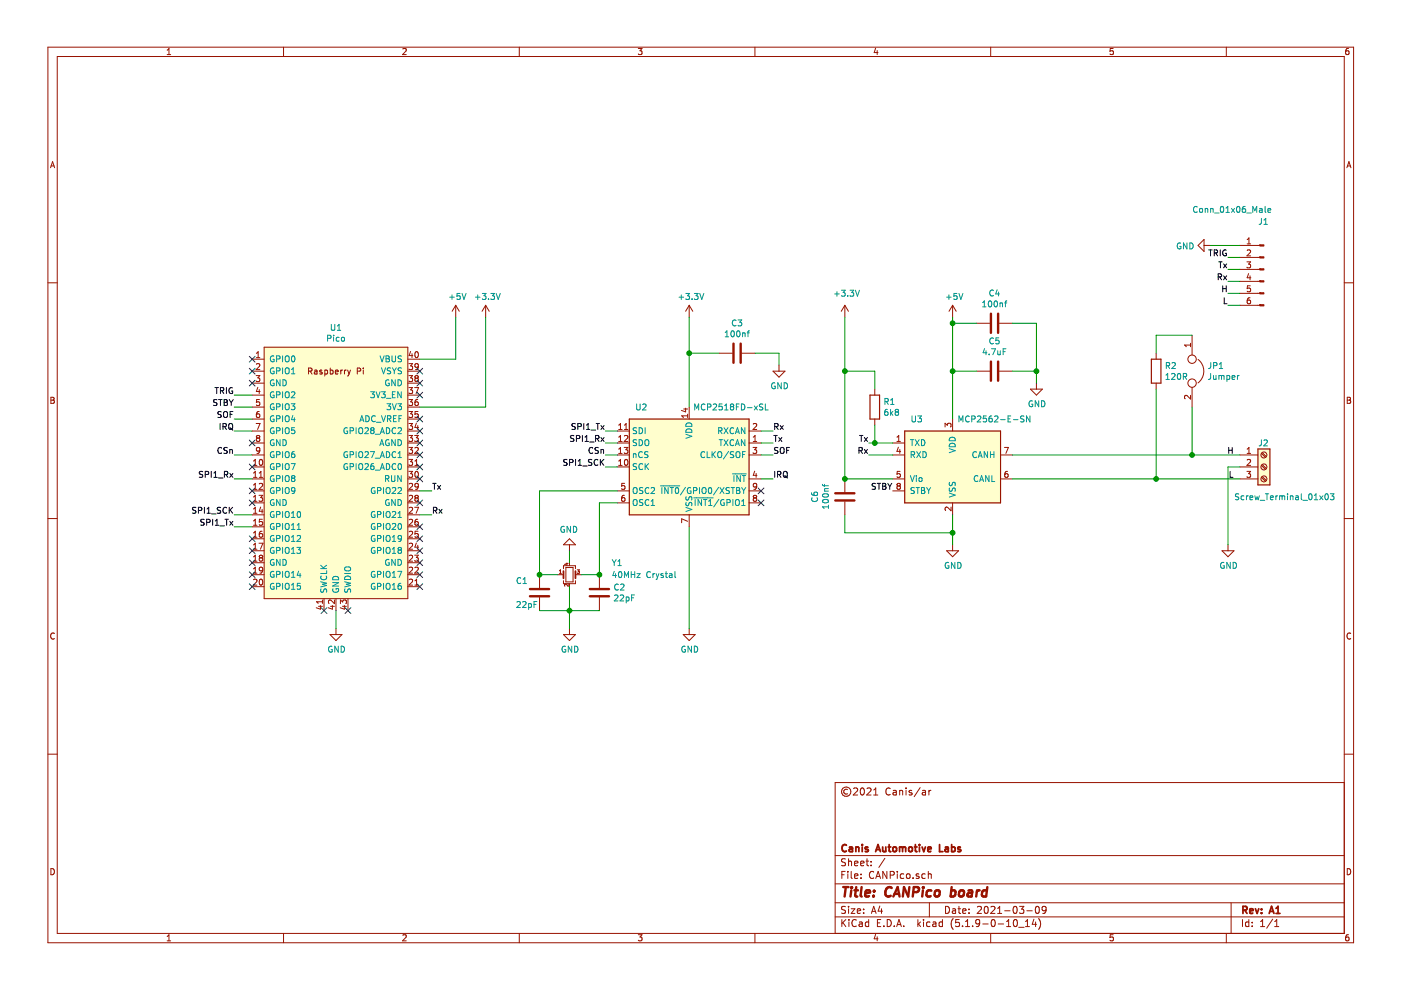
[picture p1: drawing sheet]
<svg xmlns="http://www.w3.org/2000/svg" width="297mm" height="210mm" viewBox="0 0 297 210" stroke-linecap="round" stroke-linejoin="round" font-family="sans-serif">
<path d="M.2 0h296.9v209.9h-296.9z" fill-rule="evenodd" fill="#fff" stroke="#fff" stroke-width=".21"/>
<g fill="none" stroke="#981200" stroke-width=".21">
<path d="M10.2 10h276.8v189.9h-276.8zM12.1 12h272.9v185.9h-272.9zM35.4 11.6h.8M35.4 10.6l.4-.3v1.3M60.1 10v2M85.4 10.4l.5-.1 .2 .3-.8 1h.8M110.1 10v2M135.3 10.3h.8l-.4 .5 .4 .1v.5l-.2 .2-.6-.2M160.1 10v2M185.6 10.2l-.3 .9h.9M186 10.7v.9M210 10v2"/>
<path d="M236 10.3h-.6l-.1 .6 .7-.1v.6l-.2 .2-.5-.2M260 10v2M285.9 10.3h-.4l-.1 .3-.1 .7 .2 .3 .5-.2-.1-.6h-.4l-.2 .2M10.7 35.6l.4-1.3 .5 1.3M10.8 35.2h.7M285.6 35.6l.4-1.3 .4 1.3M285.7 35.2h.6M10.2 60h1.9M255.3 52h1.3M255.3 50.8v2.5l-1.3-1.3zM262.9 59.7h4.2M262.9 57.1h4.2"/>
<path d="M262.9 54.6h4.2M262.9 52h4.2M264.4 55.5h.8l-.5 .5 .4 .1 .1 .5-.3 .2-.5-.1M264.4 50.8l.4-.4v1.3M264.4 53.1l.5-.1 .3 .3-.8 .9h.8M264.4 51.7h.8M264.7 58l-.3 .9h.8M265 58.5v.8M285 60h2M53.5 78.7h2.5M53.5 76.2h2.5M54.3 79.6h.8l-.4 .5 .3 .1 .1 .5-.3 .2-.5-.1"/>
<path d="M54.4 75.8h.7M54.4 74.9l.3-.3v1.2M54.4 77.2l.4-.1 .3 .4-.8 .9h.8M56 73.6h30.5v53.3h-30.5zM65.4 78.7l.6-.1 .2-.1-.1-.3-.7-.2v1.3M65.7 78.7l.5 .6M66.7 78.5h.5v.8M67.2 78.8l-.6 .2 .1 .3h.5M68.3 78.5h-.3l-.2 .1v.2l.5 .1v.4h-.5M68.9 78.5h.3l.3 .2-.1 .6h-.5M68.9 78.5v1.2M70 78.5h.4l.2 .2-.1 .6h-.5"/>
<path d="M70 78v1.3M71.1 78.9l.6-.1-.1-.3h-.3l-.2 .1 .1 .7h.4M72.3 78.5v.8M72.6 78.5l-.3 .2M73 78.5v.8M73.4 78.5l-.4 .2M73.7 78.5l.3 .8M74 79.3l-.3 .4M74.3 78.5l-.3 .8M75.8 78.7l.6-.1 .1-.1-.1-.3-.6-.2v1.3M77 78v.2M77 78.5v.8"/>
<path d="M86.5 78.7h2.5M86.5 76.2h2.5M86.7 77.1h.8l-.4 .5 .3 .1v.5l-.2 .2-.5-.2M86.7 79.6h.8l-.4 .5 .3 .1v.6l-.2 .1-.5-.1M87.1 74.5l-.4 .9h.8M87.4 75v.8M88.1 74.7l.2-.1a.67 .67 0 0 1 .4 .6 .67 .67 0 0 1-.4 .6l-.3-.5zM88.7 77.7l-.3 .2-.3-.1-.1-.6 .4-.1 .3 .3-.1 .7-.2 .2-.3 .1M96.6 64.7l-.7 1.3M96.6 64.7v2.6M96.6 64.7l.8 1.3M103 64.7l-.8 1.3"/>
<path d="M103 64.7v2.6M103 64.7l.7 1.3M146.1 64.7v2.6M146.1 64.7l-.7 1.3M146.1 64.7l.8 1.3M152.5 74.9h2.8M157.3 74.9h2.8M163.9 78.7h2.5l-1.2 1.3zM165.2 77.4v1.3M179.1 64.7v2.6M179.1 64.7l-.7 1.3M179.1 64.7l.8 1.3"/>
<path d="M202 64.7v2.6M202 64.7l-.8 1.3M202 64.7l.7 1.3M207 78.7h2.8M207 68.5h2.8M211.9 78.7h2.8M211.9 68.5h2.8M245.1 74.9v1.3M252.4 72.8v.7M252.4 73.2h-1.3l.4 .3M252.7 71.1v4.2M254 76.2a3.1 3.1 0 0 1 0 5"/>
<path d="M262.9 64.7h4.2M262.9 62.2h4.2M265 63.1h-.2a.79 .79 0 0 0-.1 1.3h.3l.2-.5-.3-.3h-.2l-.3 .3M265.1 60.6h-.6l-.1 .6 .5-.1 .3 .2v.3l-.3 .3-.5-.2M10.8 84.2h.4l.3 .3-.3 .3 .3 .3-.2 .4h-.5zM10.8 84.8h.4M53.5 99h2.5M53.5 81.2h2.5M53.5 96.5h2.5M53.5 93.9h2.5M53.5 91.4h2.5M53.5 88.8h2.5"/>
<path d="M53.5 86.3h2.5M53.5 83.8h2.5M53.7 98.7h.8M53.7 97.8l.4-.4v1.3M54.3 89.8h.8l-.5 1.3M54.6 92.9l-.2-.3 .2-.3h.2l.3 .3-.3 .3M54.6 92.9l-.2 .2v.3l.2 .2 .4-.1 .1-.1v-.3l-.3-.2M54.6 92.9h.2M54.7 82.1l-.3 .9h.7M55 82.6v.8M55 87.3h-.3a.79 .79 0 0 0-.1 1.2h.4l.1-.5-.3-.3h-.2l-.2 .3M55 84.7h-.6v.6l.4-.1 .3 .2v.4l-.3 .2-.4-.1"/>
<path d="M55.1 95.4l-.3 .3-.3-.1-.1-.2v-.4l.4-.1 .3 .2-.2 .9-.4 .1M55.1 97.5l.2-.1a.67 .67 0 0 1 .4 .6 .67 .67 0 0 1-.4 .7l-.3-.5zM86.5 99h2.5M86.5 81.2h2.5M86.5 96.5h2.5M86.5 93.9h2.5M86.5 91.4h2.5M86.5 88.8h2.5M86.5 86.3h2.5M86.5 83.8h2.5M86.7 89.8h.8l-.4 .5 .3 .1v.5l-.2 .2-.5-.2M86.7 84.7h.8l-.4 .5 .3 .1v.6l-.2 .1-.5-.1"/>
<path d="M86.7 97.4h.8l-.4 .5 .3 .1v.5l-.2 .2-.5-.2M86.7 99.9h.8l-.4 .5 .3 .2v.5l-.2 .1-.5-.1M86.7 82.2h.8l-.4 .5 .3 .1v.5l-.2 .1-.5-.1M86.7 87.3h.8l-.4 .4 .3 .2v.5l-.2 .1-.5-.1M86.7 92.3h.8l-.4 .5 .3 .1v.6l-.2 .1-.5-.1M86.7 94.9h.8l-.4 .4 .3 .2v.5l-.2 .1-.5-.1M87.9 92.3h.8l-.4 .5 .3 .1 .1 .5-.3 .2-.5-.1M87.9 82.2h.9l-.6 1.2M88 98.7h.7M88 97.8l.3-.4v1.3M88 95l.4-.1 .3 .3-.8 .9h.8M88.2 80.2l-.2-.3 .2-.3h.2l.3 .3-.3 .3"/>
<path d="M88.2 80.2l-.2 .2v.4l.2 .1h.4l.1-.2v-.3l-.3-.2M88.2 80.2h.2M88.3 89.7l-.3 .9h.8M88.6 84.7l-.5 .1-.1 .5v.6h.6l.1-.1-.1-.5-.4-.1-.2 .2M88.6 90.2v.9M88.6 87.3h-.6v.6l.4-.2 .3 .3v.3l-.3 .2-.4-.1M130.9 99h2.5M130.9 96.5h2.5M130.9 93.9h2.5M130.9 91.4h2.5M131.2 98.7h.7M131.2 96.1h.7"/>
<path d="M131.2 93.6h.7M131.2 91.1h.7M131.2 90.1l.4-.3v1.3M131.2 92.7l.4-.4v1.3M131.2 95.2l.4-.3v1.2M131.2 97.8l.4-.4v1.3M132.3 94.9h.8l-.4 .4 .3 .2 .1 .4-.2 .2-.6-.1M132.4 92.5l.5-.2 .2 .4-.8 .9h.8M132.4 91.1h.7M132.4 90.1l.3-.3v1.3M132.5 97.5l.2-.1a.67 .67 0 0 1 .4 .6 .67 .67 0 0 1-.4 .7l-.3-.5zM145 86.7h.8"/>
<path d="M145.4 86.5v.8l-.9-.3M145.8 87.8v.7M145.8 88.2h-1.3l.4 .3M146.1 86.3v2.5M158.8 96.5h2.6M158.8 93.9h2.6M158.8 91.4h2.6M159.7 94.9h.7l-.4 .4 .4 .2v.4l-.2 .2-.5-.1M159.7 92.7l.4-.4v1.3M159.7 93.6h.7M159.7 89.9l.5-.1 .2 .3-.7 1h.7M160 99.9l-.3 .9h.8"/>
<path d="M185.5 82.5v1.3M185.5 88.8v1.3M189.3 96.5h2.5M189.3 93.9h2.5M190.2 93.6h.7M190.2 92.7l.3-.4v1.3M190.5 94.8l-.3 .9h.8M190.8 95.3v.8M190.8 99.9h-.6v.7l.4-.2 .3 .3v.3l-.3 .2-.4-.1M200.4 90.5v-.8l.5 .5 .1-.4 .4-.1 .2 .3-.1 .5M202 88.8v2.6M212.1 96.5h2.6"/>
<path d="M213 94.9h.8l-.5 1.2M213.6 99.9h-.2a.79 .79 0 0 0-.1 1.3h.3l.2-.5-.3-.3h-.2l-.3 .3M218.5 82.5h2.5l-1.3 1.3zM219.7 81.2v1.3M245.1 81.2v1.3M252.4 83.8v.8l-.9-.8-.4 .3 .2 .5M252.7 82.1v4.2M262.9 99h3.8M262.9 96.5h3.8M264.4 99.9h.8l-.5 .5 .4 .2 .1 .4-.3 .2-.5-.1M264.4 97.5l.5-.1 .3 .4-.8 .9h.8M264.4 96.1h.8"/>
<path d="M264.4 95.2l.4-.3v1.2M267.4 98.7l.9 .8M267.4 96.1l.9 .9M267.6 98.5l.9 .8M267.6 96l.9 .8M285.6 84.2h.5l.2 .3-.2 .3 .3 .3-.2 .4h-.6zM285.6 84.8h.5M10.2 109.9h1.9M53.5 101.5h2.5M53.5 104.1h2.5M53.5 106.6h2.5M53.5 109.2h2.5"/>
<path d="M53.5 111.7h2.5M53.5 114.2h2.5M53.5 116.8h2.5M53.5 119.3h2.5M53.7 100.3l.4-.4v1.3M53.7 102.8l.4-.3v1.3M53.7 105.4l.4-.4v1.3M53.7 107.9l.4-.3v1.2M53.7 110.5l.4-.4v1.3M53.7 113l.4-.4v1.3M53.7 115.5l.4-.3v1.2M53.7 118.1l.4-.4v1.3"/>
<path d="M53.7 101.2h.8M53.7 103.8h.8M53.7 106.3h.8M53.7 108.8h.8M53.7 111.4h.8M53.7 113.9h.8M53.7 116.4h.8M53.7 119h.8M54.9 105h.8l-.4 .5 .3 .1 .1 .5-.3 .2-.5-.1M54.9 115.2h.8l-.5 1.2M55 102.6l.4-.1 .3 .3-.8 1h.8M55 101.2h.7"/>
<path d="M55 100.3l.3-.4v1.3M55.2 118.3l-.2-.3 .2-.3h.2l.3 .3-.3 .3M55.2 118.3l-.2 .2v.4l.2 .1 .4-.1 .1-.1v-.3l-.3-.2M55.2 118.3h.2M55.3 107.5l-.3 .9h.7M55.6 112.6l-.5 .2-.1 .4v.6l.6 .1 .1-.2-.1-.5-.4-.1-.2 .3M55.6 108v.8M55.6 110.1h-.6v.6l.4-.1 .3 .2v.3l-.3 .3-.4-.2M86.5 101.5h2.5M86.5 104.1h2.5M86.5 106.6h2.5M86.5 109.2h2.5"/>
<path d="M86.5 111.7h2.5M86.5 114.2h2.5M86.5 116.8h2.5M86.5 119.3h2.5M86.7 102.6l.5-.1 .3 .3-.8 1h.8M86.7 105.1l.5-.1 .3 .4-.8 .9h.8M86.7 107.7l.5-.1 .3 .3-.8 .9h.8M86.7 110.2l.5-.1 .3 .4-.8 .9h.8M86.7 112.8l.5-.2 .3 .4-.8 .9h.8M86.7 115.3l.5-.1 .3 .3-.8 .9h.8M86.7 117.8l.5-.1 .3 .4-.8 .9h.8M87.9 117.7h.8l-.4 .5 .3 .1 .1 .5-.3 .2-.5-.1"/>
<path d="M87.9 107.6h.9l-.6 1.2M88.1 100.1l.2-.2a.67 .67 0 0 1 .4 .7 .67 .67 0 0 1-.4 .6l-.3-.5zM88.2 105.6l-.2-.3 .2-.3h.2l.3 .3-.3 .3M88.2 105.6l-.2 .2v.4l.2 .1 .4-.1 .1-.1v-.3l-.3-.2M88.2 105.6h.2M88.3 115.1l-.3 .9h.8M88.6 110.1l-.5 .1-.1 .5v.5l.6 .1 .1-.2-.1-.4-.4-.1-.2 .2M88.6 115.6v.8M88.6 112.6h-.6v.6l.4-.1 .3 .3v.3l-.3 .2-.4-.1M88.7 103l-.3 .3-.3-.1-.1-.6 .4-.1 .3 .2-.1 .7-.2 .3-.3 .1M120 119.5h.5M120.2 119.4v.4l-.5-.2"/>
<path d="M120.7 115.5v1.3M120.7 119.3v.6M120.7 114.2l1.3 1.3h-2.5zM130.9 104.1h2.5M130.9 106.6h2.5M132.4 105h-.2a.79 .79 0 0 0-.2 1.3l.4-.1 .1-.4-.2-.3h-.3l-.2 .3M132.4 102.5h-.5l-.1 .6 .5-.1 .2 .2v.3l-.2 .3-.5-.2M145.8 110.5l-1.3-.5v.8M146.1 109.2v2.5M158.8 101.5h2.6M158.8 104.1h2.6M158.8 106.6h2.6"/>
<path d="M160 105.6l-.3 .2v.3l.3 .2 .3-.1 .1-.1v-.3l-.2-.2M160 105.6l-.3-.3 .3-.3h.2l.2 .3-.2 .3M160 105.6h.2M160.3 100.4v.8M160.4 103l-.2 .3-.4-.1-.1-.2 .1-.4 .4-.1 .2 .2-.1 .9-.5 .2M179.1 101.5v2.8M179.1 106.4v2.8M189.3 101.5h2.5M189.3 104.1h2.5M190.4 103l-.2 .3v.2l.2 .3 .4-.1 .1-.2v-.2l-.3-.3M190.4 103l-.2-.2 .2-.3h.2l.3 .2-.3 .3M190.4 103h.2"/>
<path d="M200.7 116.8h2.5l-1.2 1.2zM201.6 107.5v.8l-.9-.8-.3 .3 .1 .4M202 106.6v2.6M202 115.5v1.3M212.1 101.5h2.6M259.1 116.8h2.5l-1.2 1.2zM260.4 115.5v1.3M262.9 101.5h3.8M267.4 101.2l.9 .9M267.6 101l.9 .9M285 109.9h2M11.5 134.3a.58 .58 0 0 0-.8 .5 .58 .58 0 0 0 .8 .6"/>
<path d="M53.5 121.9h2.5M53.5 124.4h2.5M53.7 120.6l.4-.3v1.2M53.7 121.5h.8M53.7 122.9l.5-.1 .3 .3-.8 1h.8M55.1 122.9l.2-.1a.67 .67 0 0 1 .4 .6 .67 .67 0 0 1-.4 .7l-.3-.5zM55.7 120.8l-.3 .2h-.3l-.1-.6 .4-.1 .3 .2-.1 .7-.2 .3h-.3M67.5 128.6h.9M67.9 128.4v.8l-.9-.3M68.4 127.2v.7M68.4 127.6h-1.3l.4 .3M68.7 126.9v2.6"/>
<path d="M70 134.5h2.5l-1.3 1.3zM70.1 128.6h.8M70.5 128.4v.8l-.9-.3M70.9 127.2v.8l-.9-.8-.4 .3 .2 .4M71.2 126.9v2.6M71.2 133.3v1.2M72.2 128v-.8l.5 .4 .1-.3 .4-.1 .2 .3-.1 .5M72.6 128.6h.8M73 128.4v.8l-.9-.3M73.8 126.9v2.6M86.5 121.9h2.5M86.5 124.4h2.5"/>
<path d="M86.7 120.4l.5-.1 .3 .3-.8 .9h.8M86.7 122.9l.5-.1 .3 .3-.8 1h.8M88 120.4l.4-.1 .3 .3-.8 .9h.8M88 124.1h.7M88 123.1l.3-.3v1.3M114.4 121.9v2.7M114.4 126.7v2.8M118.2 121.9h1.3M118.6 121.6h.4M118.6 121l.2-.2v.8M119.5 120.6v-.7h2.5v.7M119.5 123.1v.7h2.5v-.7"/>
<path d="M119.5 134.5h2.5l-1.3 1.3zM120 120.3h1.5v3.1h-1.5zM120.5 123.8v.5l-.6-.5-.2 .2 .1 .3M120.7 123.8v.6M120.7 133.3v1.2M122 121.9h1.3M122.4 120.8h.4l-.2 .3 .2 .1v.3h-.4M127.1 121.9v2.7M127.1 126.7v2.8M144.9 134.5h2.5l-1.3 1.3zM146.1 133.3v1.2M286.4 134.3a.58 .58 0 0 0-.8 .5 .58 .58 0 0 0 .8 .6"/>
<path d="M10.2 159.9h1.9M285 159.9h2M179.7 167.4a.52 .52 0 0 0-.8 .5 .52 .52 0 0 0 .8 .4M181 167.2l.5-.1 .3 .4-.9 1.1h.9M182.6 167.2l.2-.1a.8 .8 0 0 1 .5 .7 .8 .8 0 0 1-.5 .8l-.4-.6zM183.8 167.2l.6-.1 .3 .4-1 1.1h1M185.2 168.6h.9M185.2 167.5l.5-.4v1.5M188.7 167.2a.59 .59 0 0 0-.7 0 .59 .59 0 0 0-.2 .7 .56 .56 0 0 0 .3 .6 .56 .56 0 0 0 .6-.1M189.4 167.6h.6v1M190 167.9l-.5 .1-.2 .2 .2 .4 .5-.1M190.8 167.7l.2-.1h.3l.1 1"/>
<path d="M190.8 167.6v1M192.1 167.1v.1M192.1 167.6v1M193.3 167.6h-.3l-.3 .2 .1 .2 .5 .1v.4h-.6M195.1 167l-1.3 1.9M195.6 167.6h.6v1M196.2 167.9l-.5 .1-.2 .2 .2 .4 .5-.1M196.9 167.6v1M197.4 167.6l-.5 .3M285 165.9h-107.9v32M10.8 184.2a.65 .65 0 0 1 .7 .6 .65 .65 0 0 1-.7 .7zM35.4 198.5l.4-.3v1.3"/>
<path d="M35.4 199.5h.8M60.1 197.9v2M85.4 198.3l.5-.1 .2 .3-.8 1h.8M110.1 197.9v2M135.3 198.2h.8l-.4 .5 .4 .1v.6l-.2 .1-.6-.1M160.1 197.9v2M177.1 194.4h107.9M177.1 191.4h107.9M177.1 187.4h107.9M177.1 181.4h107.9M178.5 185.5h.5M178.5 195v1.5"/>
<path d="M178.7 195.6l.6 .9M179.2 184.8h-.7v1.5M179.3 192.2h-.6l-.3 .2 .1 .4 .7 .3v.4l-.2 .2-.6-.1M179.3 182.1h-.6l-.3 .2 .1 .4 .7 .3v.4l-.2 .2-.6-.1M179.3 195l-.8 .8M179.8 184.8v.1M179.8 185.3v1M179.9 182.1v1.5M179.9 192.2v.1M179.9 192.7v1M179.9 182.7l.2-.1h.4v1M180 195v.1"/>
<path d="M180 195.5v1M180.5 192.7h.8l-.8 1h.8M180.5 184.8v1.3l.2 .2M181.2 185.8l.7-.2-.1-.3h-.4l-.2 .2 .1 .7h.5M181.2 183.1l.7-.2-.1-.3h-.4l-.2 .2 .1 .7h.5M181.5 195.1a.59 .59 0 0 0-.7 0 .59 .59 0 0 0-.2 .7 .56 .56 0 0 0 .3 .6 .56 .56 0 0 0 .6-.1M181.8 193.2l.7-.2-.1-.2-.4-.1-.2 .2v.7h.6M182.2 195.5h.6v1M182.5 183.1l.7-.2-.1-.3h-.4l-.2 .2 .1 .7h.5M182.6 186.1v.2M182.6 185.3v.2M182.8 195.8l-.5 .1-.2 .2 .2 .4 .5-.1"/>
<path d="M183.1 193.5v.2M183.1 192.8v.1M183.6 182.6h.6M183.8 182.1v1.3l.4 .2M184.2 195.5h-.5l-.2 .2v.6l.2 .2 .5-.1M184.2 195v1.5M184.7 183.4v.2M184.7 182.6v.2M184.8 193.7l.4-1.5 .5 1.5M184.9 193.2h.7M185.2 184.9a.7 .7 0 0 0-.9 .5 .7 .7 0 0 0 .7 .9l.2-.2M185.6 198.1l-.3 .9h.9"/>
<path d="M185.7 186.3l.5-1.5 .5 1.5M185.8 185.8h.7M186 198.6v.9M186 195.7h.5M186.5 192.1l-.3 1.1h.9M186.7 195h-.7v1.5h.7M186.9 192.7v1M187.4 196.3v.2M187.6 182l-1.3 1.9M188 184.8v1.5l-.8-1.5v1.5M188.1 195a.76 .76 0 0 1 .9 .7 .76 .76 0 0 1-.9 .8zM188.7 185.5h.8l.1-.2-.1-.4-.2-.1h-.6v1.5"/>
<path d="M189.6 196.3v.2M190.1 196.5l.5-1.5 .5 1.5M190.2 196h.8M190.2 184.8v.1M190.2 185.3v1M191.6 196.3v.2M191.6 185.3h-.4l-.3 .2 .1 .6 .2 .2 .4-.1M192.2 185.4l.3-.1 .4 .1v.7l-.2 .2-.5-.2zM193.6 186.1v.2M194.6 195v1.5M194.7 195.9l.5 .6M194.8 185.3h-.3l-.3 .2 .1 .2 .5 .1v.4h-.6"/>
<path d="M195.2 195.5l-.6 .5M195.8 195v.1M195.8 195.5v1M196.2 185.3h-.5l-.3 .2 .1 .6 .2 .2 .5-.1M196.8 185.4l.2-.1h.4l.1 1M196.8 184.8v1.5M197 191.4v3M197.2 195.5h-.5l-.2 .2v.6l.2 .2 .5-.1M197.8 195.5h.6v1M198.4 195.8l-.7 .3 .3 .4 .4-.1M199.8 195.5h-.4l-.3 .2 .1 .6 .2 .2 .4-.1M199.8 195v1.5"/>
<path d="M200.5 192.2a.75 .75 0 0 1 .8 .7 .75 .75 0 0 1-.8 .8zM202 192.8h.5l.1 .9M202.1 194.8a1.71 1.71 0 0 0 0 2.2M202.6 193l-.5 .1-.2 .2 .2 .4 .5-.1M203.1 192.7h.6M203.3 192.2v1.3l.4 .2M203.4 195h-.7l-.1 .7 .7-.1 .1 .2v.5l-.2 .2-.6-.2M204.1 196.3v.2M204.1 193.2l.7-.2-.1-.2-.4-.1-.2 .2 .1 .7h.5M204.7 196.5h.9M204.7 195.4l.4-.4v1.5M205.4 193.5v.2"/>
<path d="M205.4 192.8v.1M206.2 196.3v.2M207.2 192.3l.6-.1 .3 .4-.9 1.1h.9M207.7 195.6l-.3 .3-.4-.1-.1-.2 .1-.6h.4l.3 .2v.9l-.4 .4h-.3M208.4 195.9h1.1M208.8 192.3l.4-.1a.85 .85 0 0 1-.2 1.5l-.2-.2-.1-.4zM210 197.9v2M210.1 192.3l.6-.1 .3 .4-1 1.1h1M210.3 195h.2a.8 .8 0 0 1 .5 .7 .8 .8 0 0 1-.5 .8 1 1 0 0 1-.2-1.5zM211.5 193.7h.9M211.5 192.6l.4-.4v1.5M211.6 195.9h1.2"/>
<path d="M213 193.1h1.2M213.4 195.4l.5-.4v1.5M213.4 196.5h.9M214.9 192.3l.2-.1a.8 .8 0 0 1 .6 .7 .8 .8 0 0 1-.6 .8l-.3-.6zM215.1 195h.1a.8 .8 0 0 1 .5 .7 .8 .8 0 0 1-.5 .8 .97 .97 0 0 1-.1-1.5zM216 196.6h1.1M216.2 192.2h.9l-.5 .6 .4 .1v.6l-.2 .2-.6-.2M217.4 196.5h.9M217.4 195.4l.4-.4v1.5M217.7 193.1h1.2M219.2 194.9l-.3 1.1h.9M219.6 195.5v1"/>
<path d="M219.6 192.3l.4-.1a.85 .85 0 0 1-.1 1.5l-.3-.2-.1-.4zM220.2 194.8a1.71 1.71 0 0 1 0 2.2M221.8 192.8l-.3 .3h-.3l-.3-.3 .2-.6h.4l.2 .1a1.13 1.13 0 0 1-.2 1.3l-.4 .1M236 198.2h-.6l-.1 .6 .7-.1v.7l-.2 .1-.5-.1M260 197.9v2M261 191.4v6.5M263.4 195v1.5M264.8 195.5h-.5l-.2 .2 .1 .7h.6M264.8 195v1.5M265.5 196.3v.2M265.5 195.5v.2M267.3 196.5h.8"/>
<path d="M267.3 195.4l.4-.4v1.5M269.8 194.9l-1.2 1.9M270.3 196.5h.8M270.3 195.4l.4-.4v1.5M285.6 184.2a.65 .65 0 0 1 .8 .6 .65 .65 0 0 1-.8 .7zM285.9 198.2h-.4l-.1 .3-.1 .7 .2 .3 .5-.1-.1-.7h-.4l-.2 .2"/>
<circle cx="252.7" cy="76.2" r=".89"/>
<circle cx="252.7" cy="81.2" r=".89"/>
<circle cx="268" cy="96.5" r=".63"/>
<circle cx="268" cy="99" r=".63"/>
<circle cx="268" cy="101.5" r=".63"/>
<circle cx="179.4" cy="167.9" r=".99"/>
</g>
<g fill="none" stroke="#981200" stroke-width=".38">
<path d="M119.5 121.1v1.5M122 121.1v1.5M179.5 179.2a.59 .59 0 0 0-.8 0 .59 .59 0 0 0-.2 .7 .56 .56 0 0 0 .3 .6 .56 .56 0 0 0 .7-.1M180.1 179.7h.6v.9M180.7 179.9l-.5 .1-.2 .2 .2 .4 .5-.1M181.5 179.7l.2-.1 .3 .1 .1 .9M181.5 179.6v1M182.8 179.1v.1M182.8 179.6v1M184 179.7l-.3-.1-.3 .2 .1 .2 .5 .1v.4h-.6M187.1 179.6l.1 .9 .4 .1 .2-.2M187.8 179.6v1"/>
<path d="M188.3 179.6h.6M188.5 179.1v1.3l.4 .2M189.4 179.7l.2-.1 .4 .1v.7l-.2 .2-.4-.2zM190.7 179.7l.5-.1 .2 .2M190.7 179.6v1M191.4 179.8l.2-.2 .3 .1 .1 .9M191.4 179.8v.8M192.7 179.7l.2-.1 .5 .1v.7l-.3 .2-.4-.2zM193.9 179.6h.5M194.1 179.1v1.3l.3 .2M194.9 179.1v.1M194.9 179.6v1"/>
<path d="M195.5 179.6l.4 1 .3-1M199.2 179.1v1.5h.7M200.4 179.7h.6l.1 .9M201.1 179.9l-.8 .3 .3 .4 .5-.1M201.8 179.7l.4-.1 .3 .3-.1 .5-.2 .2-.4-.1M201.8 179.1v1.5M203.6 179.7l-.3-.1-.2 .2v.2l.5 .1v.4h-.5M185.6 180.6l.6-1.5 .5 1.5M185.8 180.1h.7M196.7 180.1l.7-.2v-.2l-.5-.1-.2 .2 .1 .7h.6M263.5 193l.7-.1 .2-.2-.1-.4-.2-.1h-.6v1.5M263.9 193l.5 .7"/>
<path d="M265 193.2l.7-.2-.1-.2-.4-.1-.2 .2v.7h.6M266.2 192.7l.3 1 .4-1M267.5 193.5v.2M267.5 192.8v.1M269.1 193.7l.5-1.5 .5 1.5M269.2 193.2h.8M270.5 193.7h.9M270.5 192.6l.5-.4v1.5"/>
</g>
<g fill="none" stroke="#981200" stroke-width=".51">
<path d="M155.5 72.9v4M157 72.9v4M210.1 66.5v4.1M210.1 76.7v4M211.6 66.5v4.1M211.6 76.7v4M177.1 106.1h4.1M177.1 104.6h4.1M112.4 126.4h4M112.4 124.9h4M125.1 126.4h4M125.1 124.9h4"/>
<path d="M178.8 188.1h1.1M179.3 188.1l-.2 2M180.5 188.8l-.2 1.3M180.6 188.1l-.1 .2M180.6 188.1l.1 .1-.2 .1M181.2 188.8h.7M181.5 188.1l-.2 1.7 .1 .2 .4 .1M182.7 188.1l-.2 1.7 .2 .3M183.5 189.4l1-.2-.1-.4h-.6l-.3 .2v1h.8M185.2 189.9v.2M185.3 188.8l.1 .1-.1 .1M185.3 188.8v.2"/>
<path d="M189 188.3a.87 .87 0 0 0-1 0 .87 .87 0 0 0-.3 .9 .69 .69 0 0 0 .3 .8 .69 .69 0 0 0 .8-.1M189.4 190.1l.9-2 .4 2M189.7 189.5h.9M192.8 188.1l-.2 2-.9-2-.3 2M193.6 189.1h.8l.3-.2 .2-.4-.2-.3-1-.1-.2 2M195.7 188.8l-.2 1.3M195.8 188.1l-.1 .2M195.8 188.1l.1 .1-.2 .1M197.5 188.8h-.8l-.2 .3-.1 .6 .3 .4 .6-.1M198.3 188.9l.3-.1 .6 .1v.8l-.2 .3a.49 .49 0 0 1-.9-.3zM201.7 188.8h.8l.1 .3-.1 .6a.66 .66 0 0 1-1 .3M201.8 188.1l-.3 2"/>
<path d="M203.5 188.9l.3-.1 .5 .1v.8l-.2 .3a.53 .53 0 0 1-.7-.1zM205.3 188.8h.8l-.1 1.3M206.1 189.2l-.7 .1a.4 .4 0 0 0-.3 .4 .4 .4 0 0 0 .2 .4l.7-.1M207.1 188.8l-.1 1.3M207.7 188.8h-.4l-.2 .3M209.2 188.8h-.5l-.4 .1-.1 .8 .3 .4 .6-.1M209.3 188.1l-.2 2"/>
</g>
<path d="M56 73.6h30.5v53.3h-30.5z" fill-rule="evenodd" fill="#fffecd" stroke="#fffecd" stroke-width=".21"/>
<g fill="none" stroke="#009596" stroke-width=".21">
<path d="M250.3 51.6a.59 .59 0 0 0-.7 .6 .59 .59 0 0 0 .7 .5l.1-.5h-.3M251.7 51.5v1.3l-.8-1.3v1.3M252.3 51.5a.64 .64 0 0 1 .7 .6 .64 .64 0 0 1-.7 .7zM253.8 43.9a.58 .58 0 0 0-.8 .5 .58 .58 0 0 0 .8 .6v-.1M254.4 44.3l.1-.1 .4 .1-.1 .7-.4-.1zM255.5 44.3l.5-.1 .1 .8M255.5 44.2v.8M256.7 44.3l.5-.1v.8M256.7 44.2v.8M257.5 45.2h1M258.8 43.9l.2-.1a.69 .69 0 0 1 .5 .6 .69 .69 0 0 1-.5 .6l-.3-.4zM259.9 44.1l.4-.3v1.2"/>
<path d="M259.9 45h.8M261.1 44.2l.7 .8M261.8 44.2l-.7 .8M262.3 43.9l.2-.1a.67 .67 0 0 1 .4 .6 .67 .67 0 0 1-.4 .6l-.3-.4zM264 43.8l-.4 .1-.2 .4v.6l.6 .1 .1-.2-.1-.5-.4-.1-.2 .3M264.3 45.2h1M265.6 45v-1.2l.4 .9 .5-.9v1.2M267.1 44.2h.4l.1 .8M267.4 46.3v.9l-.1 .3-.3 .1M267.6 44.5l-.6 .2 .1 .3h.5M268 47.6h.7M268 46.7l.4-.4v1.3"/>
<path d="M268.2 43.8v1.1l.2 .1M268.8 44.6l.6-.1v-.3h-.4l-.2 .2 .1 .6h.5M58.1 75.5a.57 .57 0 0 0-.8 .6 .57 .57 0 0 0 .8 .5v-.4h-.2M58.1 78.1a.57 .57 0 0 0-.8 .5 .57 .57 0 0 0 .8 .5v-.4h-.2M58.6 76.1l.7-.1v-.4l-.7-.2v1.3M58.6 78.6l.7-.1v-.4l-.7-.1v1.3M59.9 75.4v1.3M59.9 78v1.3M60.5 75.6l.3-.2a.44 .44 0 0 1 .5 .5v.6l-.5 .2-.3-.2zM60.5 78.2l.3-.2a.44 .44 0 0 1 .5 .4v.7l-.5 .2-.3-.2zM61.8 78.3l.4-.3v1.3M61.8 79.3h.7"/>
<path d="M61.9 75.6l.2-.2a.67 .67 0 0 1 .4 .7 .67 .67 0 0 1-.4 .6l-.3-.5zM69.5 71.7l.6-.1v-.4l-.6-.1v1.2M70.2 68.8v1l.3 .2h.4l.1-.2v-1M70.7 71.1v.1M70.7 71.5v.8M71.5 70h.8M71.5 69.1l.4-.3v1.2M71.9 71.6l-.4-.1-.2 .2 .1 .6h.5M72.4 71.6l.2-.1 .4 .1-.1 .7-.5-.1zM80.6 75.4l.4 1.3 .4-1.3M80.9 78l.4 1.3 .4-1.3M81.8 75.4h.5l.2 .3-.2 .4 .3 .2-.1 .4h-.7z"/>
<path d="M81.8 76.1h.5M82.8 78.1l-.5-.1-.1 .1v.4l.5 .2 .1 .3-.2 .3-.5-.1M83.1 75.4v1.1l.3 .2h.3l.2-.2v-1.1M83.2 78l.4 .6M83.6 78.6v.7M84 78l-.4 .6M85.1 75.5l-.5-.1-.2 .3 .1 .3 .6 .2v.4l-.7 .1M85.1 78.1l-.5-.1-.2 .2 .1 .3 .6 .3v.3l-.7 .1M95.4 63h.9M95.8 62.5v1M97.5 62.2h-.6v.6l.2-.1 .4 .1v.6l-.1 .1-.5-.1M98 62.2l.4 1.3 .4-1.3"/>
<path d="M100.8 63h1M101.3 62.5v1M102.3 62.2h.7l-.4 .5 .4 .1v.5l-.2 .2-.5-.1M103.6 63.4v.1M104.1 62.2h.7l-.4 .5 .4 .1v.6l-.2 .1-.5-.1M105.2 62.2l.4 1.3 .5-1.3M144 63h.9M144.4 62.5v1M145.4 62.2h.8l-.4 .5 .3 .1 .1 .5-.3 .2-.5-.1M146.7 63.4v.1M147.2 62.2h.8l-.4 .5 .4 .1v.6l-.2 .1-.6-.1M148.4 62.2l.4 1.3 .4-1.3"/>
<path d="M153.8 70.5l.3-.4v1.3M153.8 71.4h.7M155.1 70.3l.2-.2a.67 .67 0 0 1 .4 .7 .67 .67 0 0 1-.4 .6l-.3-.5zM156 68a.56 .56 0 0 0-.7 .5 .56 .56 0 0 0 .7 .5M156.3 70.3l.2-.2a.67 .67 0 0 1 .4 .7 .67 .67 0 0 1-.4 .6l-.3-.5zM156.5 67.8h.8l-.5 .5 .4 .1 .1 .5-.3 .2-.5-.1M157.4 70.6v.8M157.4 70.7l.5-.1 .1 .8M158.4 70.6h.5M158.9 70.1l-.3 .2v1.1M177 62.3h.9M177.4 61.8v1"/>
<path d="M178.4 61.5h.8l-.4 .5 .3 .1 .1 .5-.3 .2-.5-.1M179.7 62.7v.1M180.2 61.5h.8l-.4 .5 .4 .1v.6l-.2 .1-.6-.1M181.4 61.5l.4 1.3 .4-1.3M200.7 63h1M201.2 62.5v1M202.9 62.2h-.6l-.1 .6 .2-.1 .4 .1 .1 .6-.2 .1-.5-.1M203.3 62.2l.4 1.3 .5-1.3M208.3 64.1l.4-.3v1.3M208.3 65.1h.8M208.7 73.9l-.3 .9h.8M209.1 74.4v.8"/>
<path d="M209.7 63.9l.1-.1a.67 .67 0 0 1 .5 .6 .67 .67 0 0 1-.5 .7l-.3-.5zM209.7 75.1v.1M210.2 73.9h.9l-.6 1.3M210.6 61.6a.56 .56 0 0 0-.8 .5 .56 .56 0 0 0 .8 .5M210.6 71.8a.56 .56 0 0 0-.8 .5 .56 .56 0 0 0 .8 .5M210.9 63.9l.2-.1a.67 .67 0 0 1 .4 .6 .67 .67 0 0 1-.4 .7l-.3-.5zM211.4 61.4l-.3 .9h.8M211.5 74.4l.1 .8 .5-.1M211.7 61.9v.9M211.8 71.6h-.6l-.1 .6 .5-.1 .2 .3v.3l-.2 .2-.5-.1M212 64.2v.9M212 64.4l.5-.1 .1 .8"/>
<path d="M212.1 74.4v.8M212.7 74.6h.4M213 64.2h.5M213.3 73.9h-.6v1.3M213.5 63.8l-.3 .2v1.1M247.2 79.5l.4-.3v1.2M247.3 77.5l.6-.1v-.4l-.6-.1v1.2M247.6 77.5l.4 .6M248.4 79.3l.5-.1 .2 .3-.7 .9h.7M248.5 77l.5-.1 .2 .3-.8 .9h.8M249.7 79.3l.2-.1a.69 .69 0 0 1 .4 .6 .69 .69 0 0 1-.4 .6l-.3-.4zM250.9 79.8h.6v-.5l-.6-.1v1.2"/>
<path d="M251.2 79.8l.4 .6M256.7 79.2l-.1 1.1-.4 .1M256.7 76.9v.9l-.2 .3h-.3M257.3 79.6v.8l.5-.1M257.3 77.5l.7-.1v-.4l-.7-.1v1.2M257.8 79.6v.8M258.4 79.6v.8M258.4 79.7l.4-.1 .2 .2M258.5 78.1h.7M258.5 77.2l.4-.3v1.2M259 79.8l.2-.2 .3 .1v.7M259 79.8v.6"/>
<path d="M260.1 79.7l.4-.1 .2 .2-.1 .6h-.5M260.1 79.6v1.3M262.4 79.6v.8M262.7 79.6l-.3 .2M58.1 80.6a.57 .57 0 0 0-.8 .6 .57 .57 0 0 0 .8 .5v-.4h-.2M58.1 83.1a.57 .57 0 0 0-.8 .6 .57 .57 0 0 0 .8 .5v-.4h-.2M58.1 85.7a.57 .57 0 0 0-.8 .5 .57 .57 0 0 0 .8 .5v-.4h-.2M58.1 88.2a.57 .57 0 0 0-.8 .6 .57 .57 0 0 0 .8 .5v-.4h-.2M58.1 90.8a.57 .57 0 0 0-.8 .5 .57 .57 0 0 0 .8 .5v-.4h-.2M58.1 93.3a.57 .57 0 0 0-.8 .6 .57 .57 0 0 0 .8 .5v-.4h-.2M58.1 95.8a.57 .57 0 0 0-.8 .6 .57 .57 0 0 0 .8 .5v-.4h-.2M58.1 98.4a.57 .57 0 0 0-.8 .5 .57 .57 0 0 0 .8 .5v-.4h-.2"/>
<path d="M58.6 83.7l.7-.1v-.4l-.7-.1v1.2M58.6 86.3l.7-.1v-.5l-.7-.1v1.3M58.6 88.8l.7-.1v-.4l-.7-.2v1.3M58.6 91.3l.7-.1v-.4l-.7-.1v1.2M58.6 96.4l.7-.1v-.4l-.7-.1v1.2M58.6 99l.7-.1v-.5l-.7-.1v1.3M59.4 80.5v1.3l-.8-1.3v1.3M59.4 93.2v1.3l-.8-1.3v1.3M59.9 83.1v1.2M59.9 85.6v1.3M59.9 88.1v1.3M59.9 90.7v1.2"/>
<path d="M59.9 95.8v1.2M59.9 98.3v1.3M60 80.5a.64 .64 0 0 1 .7 .7 .64 .64 0 0 1-.7 .6zM60 93.2a.64 .64 0 0 1 .7 .7 .64 .64 0 0 1-.7 .6zM60.5 83.2l.3-.1a.44 .44 0 0 1 .5 .4v.7l-.5 .1-.3-.1zM60.5 85.8l.3-.2a.44 .44 0 0 1 .5 .4v.7l-.5 .2-.3-.2zM60.5 88.3l.3-.2a.44 .44 0 0 1 .5 .5v.6l-.5 .2-.3-.2zM60.5 90.9l.3-.2a.44 .44 0 0 1 .5 .4v.7l-.5 .1-.3-.1zM60.5 95.9l.3-.1a.44 .44 0 0 1 .5 .4v.6l-.5 .2-.3-.2zM60.5 98.5l.3-.2a.44 .44 0 0 1 .5 .4v.7l-.5 .2-.3-.2zM61.7 85.6h.8l-.4 .5 .4 .1v.4l-.2 .3-.6-.2M61.7 98.3h.9l-.6 1.3"/>
<path d="M61.8 83.2l.5-.1 .2 .3-.8 .9h.8M62.1 88.1l-.3 .9h.8M62.4 95.8h-.2a.79 .79 0 0 0-.2 1.2h.4l.1-.5-.2-.3h-.3l-.2 .3M62.4 88.6v.8M62.5 90.7h-.6l-.1 .6 .5-.1 .2 .2v.3l-.2 .2-.5-.1M73.6 98.4a.57 .57 0 0 0-.7 .5 .57 .57 0 0 0 .8 .5v-.4h-.3M73.6 90.8a.57 .57 0 0 0-.7 .5 .57 .57 0 0 0 .8 .5v-.4h-.3M73.6 95.8a.57 .57 0 0 0-.7 .6 .57 .57 0 0 0 .8 .5v-.4h-.3M74.2 99l.7-.1v-.5l-.7-.1v1.3M74.2 91.3l.7-.1v-.4l-.7-.1v1.2M74.2 96.4l.7-.1v-.4l-.7-.1v1.2M75.5 90.7v1.2"/>
<path d="M75.5 95.8v1.2M75.5 98.3v1.3M76.1 98.5l.3-.2a.44 .44 0 0 1 .5 .4l-.1 .7-.4 .2-.3-.2zM76.1 90.9l.3-.2a.44 .44 0 0 1 .5 .4l-.1 .7-.4 .1-.3-.1zM76.1 95.9l.3-.1a.44 .44 0 0 1 .5 .4l-.1 .6-.4 .2-.3-.2zM76.3 89.4l.4-1.3 .4 1.3M76.4 89.1h.6M77.4 98.4l.5-.1 .2 .3-.8 1h.8M77.4 90.8l.5-.1 .2 .3-.8 .9h.8M77.4 95.9l.5-.1 .2 .3-.8 .9h.8M77.6 88.1a.64 .64 0 0 1 .7 .7 .64 .64 0 0 1-.7 .6zM78.5 95.8h.9l-.6 1.2"/>
<path d="M78.6 90.9l.2-.2h.3l.2 .2M78.6 90.9v.1M78.6 91l.2 .2M78.6 83.1h.8l-.4 .4 .3 .2 .1 .4-.3 .2-.5-.1M78.8 91.2l-.2 .3v.2l.2 .2h.4l.1-.2v-.4l-.2-.1M78.8 91.2h.3M79.2 98.3l-.4 .1-.2 .5v.5l.6 .1v-.6l-.4-.1-.2 .2M79.3 90.9v.1M79.3 91l-.2 .2M79.6 99.7h.9M79.6 97.2h.9M79.6 88.3a.56 .56 0 0 0-.8 .5 .56 .56 0 0 0 .8 .5"/>
<path d="M79.6 92.1h.9M79.7 83.1l.5 1.2 .4-1.2M79.8 89.5h1M80.5 94.5l.5-1.3 .4 1.3M80.7 99.6l.4-1.3 .4 1.3M80.7 97l.4-1.2 .4 1.2M80.7 94.1h.6M80.7 91.9l.4-1.2 .4 1.2M80.8 99.2h.6M80.8 96.7h.6M80.8 91.6h.6M80.9 88.1l.4 1.3 .4-1.3"/>
<path d="M80.9 83.1h.8l-.4 .4 .3 .2v.6h-.5l-.2-.1M81.9 98.3a.64 .64 0 0 1 .7 .6 .64 .64 0 0 1-.7 .7zM81.9 90.7a.64 .64 0 0 1 .7 .6 .64 .64 0 0 1-.7 .6zM81.9 95.8a.64 .64 0 0 1 .7 .6 .64 .64 0 0 1-.7 .6zM81.9 84.5h1M82 85.6h.8l-.4 .5 .4 .1v.4l-.2 .3-.6-.2M82.2 88.8l.6-.1v-.4l-.6-.2v1.3M82.5 80.6a.59 .59 0 0 0-.8 .6 .59 .59 0 0 0 .8 .5v-.4h-.2M82.5 93.3a.59 .59 0 0 0-.8 .6 .59 .59 0 0 0 .8 .5v-.4h-.2M82.5 88.8l.4 .6M83.2 85.6l.4 1.3 .4-1.3M83.2 83.7h.4"/>
<path d="M83.4 88.7h.5M83.8 80.5v1.3l-.7-1.3v1.3M83.8 93.2v1.3l-.7-1.3v1.3M83.8 83.1h-.6v1.2h.6M83.9 98.4a.56 .56 0 0 0-.8 .5 .56 .56 0 0 0 .8 .5M83.9 90.8a.56 .56 0 0 0-.8 .5 .56 .56 0 0 0 .8 .5M83.9 95.9a.56 .56 0 0 0-.8 .5 .56 .56 0 0 0 .8 .5M84 88.1h-.6v1.3h.6M84.3 85.6h.8l-.4 .5 .4 .1v.5l-.2 .2-.6-.2M84.4 80.5a.64 .64 0 0 1 .7 .7 .64 .64 0 0 1-.7 .6zM84.4 93.2a.64 .64 0 0 1 .7 .7 .64 .64 0 0 1-.7 .6zM84.4 90.8l.5-.1 .2 .3-.8 .9h.8"/>
<path d="M84.4 96.1l.4-.3v1.2M84.4 97h.7M84.5 98.4l.2-.1a.67 .67 0 0 1 .4 .6 .67 .67 0 0 1-.4 .7l-.3-.5zM84.6 88.7h.4M85.1 83.1v1.2l-.8-1.2v1.2M85.2 88.1h-.6v1.3M134.3 96.2v.8M134.3 96.3l.5-.1 .1 .8M135 98.4l-.5-.1-.2 .1v.4l.6 .2 .1 .3-.3 .3-.5-.1M135 93.3l-.5-.1-.2 .1v.4l.6 .3 .1 .3-.3 .2-.5-.1M135 90.8l-.5-.1-.2 .1v.4l.6 .2 .1 .3-.3 .2h-.5M135 85.7v1l.2 .2h.4l.1-.2v-1"/>
<path d="M135.5 90.7a.64 .64 0 0 1 .8 .6 .64 .64 0 0 1-.8 .6zM135.5 93.2a.64 .64 0 0 1 .8 .7 .64 .64 0 0 1-.8 .6zM136.2 95.9a.56 .56 0 0 0-.8 .5 .56 .56 0 0 0 .8 .5M136.2 98.4a.56 .56 0 0 0-.7 .1 .56 .56 0 0 0 0 .8l.4 .3 .3-.2M136.2 85.8l.5-.1 .3 .3-.8 .9h.8M136.8 93.4l.2-.2a.44 .44 0 0 1 .6 .4l-.1 .7-.5 .2-.2-.2zM136.8 90.7v1.2M136.8 98.3v1.3M137 98.9l.5 .7M137.4 95.8h-.5l-.2 .1 .1 .4 .5 .2 .1 .3-.3 .2h-.4M137.5 98.3l-.7 .7M145.4 92.1l1.3 .4-1.3 .4"/>
<path d="M145.6 91.1a.66 .66 0 0 1 .8-.1 .66 .66 0 0 1 .3 .7h-1.3zM145.6 89.8a.66 .66 0 0 1 .8-.1 .66 .66 0 0 1 .3 .7h-1.3zM147.3 86.9v-1.2l.4 .9 .4-.9v1.2M149.4 95.9a.58 .58 0 0 0-.8 .5 .58 .58 0 0 0 .7 .6l.1-.1M149.5 85.8a.56 .56 0 0 0-.8 .1 .56 .56 0 0 0 0 .7l.4 .3 .4-.1M149.9 95.8v1.2h.6M150 86.3h.6l.1-.2v-.3l-.7-.1v1.2M151 95.8v1.2M151.1 96.3l.6 .7M151.2 85.8l.5-.1 .2 .3-.8 .9h.8M151.7 95.8l-.7 .7M152.2 95.9l.3-.1a.45 .45 0 0 1 .5 .4l-.2 .8h-.4a.92 .92 0 0 1-.2-1.1z"/>
<path d="M152.4 91.3l.6-.1v-.4l-.6-.1v1.2M152.5 93.2h.7M152.6 91.3l.5 .6M152.8 93.2v1.3M153.1 85.7h-.6l-.1 .6 .2-.2 .5 .2v.5l-.2 .1-.5-.1M153.5 93.2l.8 1.3M153.5 90.7l.8 1.2M153.6 86.9h.8M153.6 86l.4-.3v1.2M154.3 93.2l-.8 1.3M154.3 90.7l-.8 1.2M154.5 95.7l-1.1 1.6"/>
<path d="M155.1 86.2l-.2-.2 .2-.3 .4 .1v.3l-.2 .1M155.1 86.2l-.2 .2v.3l.2 .2h.2l.3-.2-.1-.4-.2-.1M155.1 86.2h.2M155.6 95.8h-.5l-.2 .1 .1 .4 .4 .2 .2 .3-.3 .2h-.5M155.6 93.3a.58 .58 0 0 0-.8 .5 .58 .58 0 0 0 .7 .6h.1M155.6 90.8a.58 .58 0 0 0-.8 .5 .58 .58 0 0 0 .7 .6l.1-.1M155.9 94.5l.5-1.3 .4 1.3M155.9 91.9l.5-1.2 .4 1.2M156 94.1h.7M156 91.6h.7M156.1 95.9l.3-.1a.44 .44 0 0 1 .5 .4l-.1 .6-.4 .2-.3-.2zM156.1 86.3h.4"/>
<path d="M156.7 85.7h-.6v1.2M157.2 85.7a.64 .64 0 0 1 .7 .6 .64 .64 0 0 1-.7 .6zM157.4 96.4h.5M157.9 90.7v1.2l-.7-1.2v1.2M157.9 93.2v1.3l-.7-1.3v1.3M158 95.8h-.6v1.2M158.5 86.4h1M159.9 86.1l.7 .8M160.6 86.1l-.7 .8M161.7 85.7h-.4l-.3 .2 .1 .3 .6 .2v.4l-.7 .1M162.3 85.7v1.2h.6M164.3 81.2a.59 .59 0 0 0-.7 .6 .59 .59 0 0 0 .7 .6l.1-.5h-.3"/>
<path d="M165.6 81.2v1.2l-.7-1.2v1.2M166.3 81.2a.64 .64 0 0 1 .7 .6 .64 .64 0 0 1-.7 .6zM187.6 85.1l.7-.1v-.4l-.7-.1v1.3M187.9 85.1l.4 .7M188.2 86.8l-.5 .1-.1 .5 .1 .6h.5l.1-.2-.1-.4-.4-.1-.2 .2M188.8 85.8h.8M188.8 84.8l.4-.3v1.3M188.8 86.8v1.3M188.9 87.6l.4 .5M189.3 87.2l-.5 .5M190 87.4l-.2-.3 .2-.3h.3l.2 .2-.2 .4M190 87.4l-.2 .2v.2l.2 .3 .4-.1 .1-.2v-.2l-.2-.2"/>
<path d="M190 87.4h.3M193 93.2h.7M193.2 96.4l.7-.1v-.4l-.7-.1v1.2M193.4 88.2v1l.2 .3 .4-.1 .1-.2v-1M193.4 93.2v1.3M193.5 96.4l.4 .6M194.1 93.2l.8 1.3M194.4 95.8l.8 1.2M194.6 88.2h.8l-.5 .5 .4 .1v.5l-.2 .2-.5-.2M194.9 93.2l-.8 1.3M195.2 95.8l-.8 1.2M195.4 93.2a.64 .64 0 0 1 .7 .7 .64 .64 0 0 1-.7 .6z"/>
<path d="M195.7 95.8a.64 .64 0 0 1 .7 .6 .64 .64 0 0 1-.7 .6zM201.3 95.1l1.2 .5-1.2 .4M201.4 94.1a.66 .66 0 0 1 .8-.1 .66 .66 0 0 1 .3 .7h-1.2zM201.4 92.8a.66 .66 0 0 1 .8-.1 .66 .66 0 0 1 .3 .7h-1.2zM203.3 89.5v-1.3l.4 .9 .5-.9v1.3M205.5 88.3a.58 .58 0 0 0-.8 .5 .58 .58 0 0 0 .7 .6l.1-.1M206 88.8h.6l.2-.2-.1-.3-.7-.1v1.3M207 95.9a.56 .56 0 0 0-.8 .5 .56 .56 0 0 0 .8 .5M207.3 88.3l.4-.1 .3 .3-.8 1h.8M207.4 97l.4-1.2 .4 1.2M207.5 96.7h.6M209.1 88.2h-.6l-.1 .6 .2-.1 .5 .1v.5l-.1 .2-.6-.2"/>
<path d="M209.4 95.8v1.2l-.7-1.2v1.2M210 96.4h.7M210 95.8v1.2M210.3 88.2l-.5 .1-.1 .4v.6l.6 .1 .1-.2-.1-.5h-.4l-.2 .2M210.7 95.8v1.2M210.9 88.3l.5-.1 .2 .3-.8 1h.8M212.2 89h.9M213.7 88.8h.4M214.3 88.2h-.6v1.3h.6M214.9 89h.9M217.1 88.3l-.5-.1-.2 .2 .1 .3 .6 .3v.3l-.7 .1M218.4 88.2v1.3l-.8-1.3v1.3"/>
<path d="M218.9 85a.59 .59 0 0 0-.7 .6 .59 .59 0 0 0 .7 .6l.1-.5h-.3M220.2 85v1.2l-.7-1.2v1.2M220.8 85a.64 .64 0 0 1 .7 .6 .64 .64 0 0 1-.7 .6zM247.2 80.4h.7M261.2 80l.6-.1v-.2l-.4-.1-.2 .2 .1 .6h.5M267.4 93.3v.9l-.1 .3h-.3M268 93.4l.5-.1 .2 .3-.8 .9h.8M58.1 100.9a.57 .57 0 0 0-.8 .6 .57 .57 0 0 0 .8 .5v-.4h-.2M58.1 103.4a.57 .57 0 0 0-.8 .6 .57 .57 0 0 0 .8 .5v-.4h-.2M58.1 106a.57 .57 0 0 0-.8 .6 .57 .57 0 0 0 .8 .5v-.5h-.2M58.1 108.5a.57 .57 0 0 0-.8 .6 .57 .57 0 0 0 .8 .5v-.4h-.2M58.1 111.1a.57 .57 0 0 0-.8 .5 .57 .57 0 0 0 .8 .5v-.4h-.2"/>
<path d="M58.1 113.6a.57 .57 0 0 0-.8 .6 .57 .57 0 0 0 .8 .5v-.4h-.2M58.1 116.1a.57 .57 0 0 0-.8 .6 .57 .57 0 0 0 .8 .5v-.4h-.2M58.1 118.7a.57 .57 0 0 0-.8 .5 .57 .57 0 0 0 .8 .5v-.4h-.2M58.6 101.5l.7-.1v-.4l-.7-.2v1.3M58.6 104l.7-.1v-.4l-.7-.1v1.2M58.6 109.1l.7-.1v-.4l-.7-.2v1.3M58.6 111.6l.7-.1v-.4l-.7-.1v1.3M58.6 114.2l.7-.1v-.4l-.7-.2v1.3M58.6 116.7l.7-.1v-.4l-.7-.1v1.2M59.4 105.9v1.3l-.8-1.3v1.3M59.4 118.6v1.3l-.8-1.3v1.3M59.9 100.8v1.3"/>
<path d="M59.9 103.4v1.2M59.9 108.4v1.3M59.9 111v1.3M59.9 113.5v1.3M59.9 116.1v1.2M60 105.9a.64 .64 0 0 1 .7 .6 .64 .64 0 0 1-.7 .7zM60 118.6a.64 .64 0 0 1 .7 .6 .64 .64 0 0 1-.7 .7zM60.5 101l.3-.2a.44 .44 0 0 1 .5 .5v.6l-.5 .2-.3-.2zM60.5 103.5l.3-.1a.44 .44 0 0 1 .5 .4v.7l-.5 .1-.3-.1zM60.5 108.6l.3-.2a.44 .44 0 0 1 .5 .5v.6l-.5 .2-.3-.2zM60.5 111.2l.3-.2a.44 .44 0 0 1 .5 .4v.7l-.5 .2-.3-.2zM60.5 113.7l.3-.2a.44 .44 0 0 1 .5 .5v.6l-.5 .2-.3-.2z"/>
<path d="M60.5 116.2l.3-.1a.44 .44 0 0 1 .5 .4v.7l-.5 .1-.3-.1zM61.8 109.7h.7M61.8 108.8l.4-.4v1.3M61.8 111.3l.4-.3v1.3M61.8 113.9l.4-.4v1.3M61.8 116.4l.4-.3v1.2M61.8 112.3h.7M61.8 114.8h.7M61.8 117.3h.7M62 101.4l-.2-.3 .2-.3h.3l.2 .3-.2 .3M62 101.4l-.2 .2v.3l.2 .2h.4l.1-.2v-.3l-.2-.2M62 101.4h.3"/>
<path d="M62.5 103.9l-.2 .3-.4-.1-.1-.2 .1-.4 .4-.1 .2 .2-.1 .9-.5 .1M62.9 116.1h.8l-.4 .4 .4 .2-.1 .6-.7-.1M63 113.7l.5-.2 .2 .4-.8 .9h.8M63 112.3h.7M63 111.3l.4-.3v1.3M63.1 108.6l.2-.2a.69 .69 0 0 1 .4 .7 .69 .69 0 0 1-.4 .6l-.3-.5zM68 119.8l.7 .8M69.3 119.8l-.8 .6M79.4 103.4a.59 .59 0 0 0-.7 .6 .59 .59 0 0 0 .7 .6l.1-.5h-.2M79.4 108.5a.59 .59 0 0 0-.7 .6 .59 .59 0 0 0 .7 .6l.1-.5h-.2M79.4 111.1a.59 .59 0 0 0-.7 .5 .59 .59 0 0 0 .7 .6l.1-.5h-.2M79.4 113.6a.59 .59 0 0 0-.7 .6 .59 .59 0 0 0 .7 .5l.1-.4h-.2"/>
<path d="M79.4 116.1a.59 .59 0 0 0-.7 .6 .59 .59 0 0 0 .7 .6l.1-.5h-.2M80 104h.7l.1-.2-.1-.3-.7-.1v1.2M80 109.1h.7l.1-.2-.1-.3-.7-.2v1.3M80 111.6h.7l.1-.2-.1-.3-.7-.1v1.3M80 114.2l.7-.1 .1-.1-.1-.3-.7-.2v1.3M80 116.7h.7l.1-.2-.1-.3-.7-.1v1.2M81.3 103.4v1.2M81.3 108.4v1.3M81.3 111v1.3M81.3 113.5v1.3M81.3 116.1v1.2M81.7 101.5l.7-.1v-.4l-.7-.2v1.3"/>
<path d="M81.9 103.5l.3-.1a.45 .45 0 0 1 .5 .4l-.2 .8h-.5a.92 .92 0 0 1-.1-1.1zM81.9 108.6l.3-.2a.45 .45 0 0 1 .5 .5l-.2 .8h-.5a.92 .92 0 0 1-.1-1.1zM81.9 111.2l.3-.2a.45 .45 0 0 1 .5 .4l-.2 .8h-.5a.92 .92 0 0 1-.1-1zM81.9 113.7l.3-.2a.45 .45 0 0 1 .5 .5l-.2 .7h-.5a.92 .92 0 0 1-.1-1zM81.9 116.2l.3-.1a.45 .45 0 0 1 .5 .4l-.2 .8h-.5a.92 .92 0 0 1-.1-1.1zM82 101.5l.5 .6M82.5 106a.59 .59 0 0 0-.8 .6 .59 .59 0 0 0 .8 .5v-.5h-.2M82.5 118.7a.59 .59 0 0 0-.8 .5 .59 .59 0 0 0 .8 .6v-.5h-.2M83 100.8v1.1l.2 .2h.3l.2-.2v-1.1M83.2 103.5l.5-.1 .2 .3-.8 .9h.8M83.2 108.6l.5-.2 .2 .4-.8 .9h.8M83.2 111.1l.5-.1 .2 .3-.8 1h.8"/>
<path d="M83.2 114.8h.7M83.2 117.3h.7M83.2 113.9l.3-.4v1.3M83.2 116.4l.3-.3v1.2M83.8 105.9v1.3l-.7-1.3v1.3M83.8 118.6v1.3l-.7-1.3v1.3M84.4 103.5l.5-.1 .2 .3-.8 .9h.8M84.4 105.9a.64 .64 0 0 1 .7 .6 .64 .64 0 0 1-.7 .7zM84.4 109.7h.7M84.4 118.6a.64 .64 0 0 1 .7 .6 .64 .64 0 0 1-.7 .7zM84.4 108.8l.4-.4v1.3M84.5 111.1l.2-.1a.67 .67 0 0 1 .4 .6 .67 .67 0 0 1-.4 .7l-.3-.5z"/>
<path d="M84.6 116.6l-.2-.2 .2-.3 .5 .1v.3l-.2 .1M84.6 116.6l-.2 .3v.2l.2 .2h.4l.1-.2v-.4l-.2-.1M84.6 116.6h.3M85.1 100.8v1.3l-.8-1.3v1.3M85.1 114.1l-.2 .2h-.4l-.1-.2 .1-.4 .4-.2 .2 .3v.7l-.2 .2-.4 .1M119.6 111.7a.59 .59 0 0 0-.7 .5 .59 .59 0 0 0 .7 .6l.1-.5h-.3M121 111.6v1.3l-.8-1.3v1.3M121.6 111.6a.64 .64 0 0 1 .7 .6 .64 .64 0 0 1-.7 .7zM129.8 118.7l.4 .6M130.2 119.3v.6M130.6 118.7l-.4 .6M131 119.9h.7"/>
<path d="M131 119l.4-.3v1.2M134.3 103.5l.2-.1a.44 .44 0 0 1 .6 .4l-.1 .7-.5 .1-.2-.1zM134.3 106.1l.2-.2a.44 .44 0 0 1 .6 .4l-.1 .7-.5 .2-.2-.2zM136.3 103.4h-.5l-.2 .2 .1 .3 .5 .3v.3l-.6 .1M136.3 106l-.5-.1-.2 .3 .1 .3 .5 .2v.4h-.6M137.6 103.5a.56 .56 0 0 0-.8 .5 .56 .56 0 0 0 .8 .5M137.6 106a.56 .56 0 0 0-.8 .5 .56 .56 0 0 0 .8 .6M138.1 103.5l.4-.1 .3 .3-.8 .9h.8M138.1 107.2h.7M138.1 106.3l.3-.4v1.3M140 103h4.1M140.3 103.4v1.2"/>
<path d="M141.7 103.4v1.2l-.8-1.2v1.2M142.1 103.4h.7M142.4 103.4v1.2M143.3 103.5l.2-.1a.69 .69 0 0 1 .4 .6 .69 .69 0 0 1-.4 .6l-.3-.4zM145.3 103.3l-1 1.6M145.4 107.6l1.3 .4-1.3 .4M145.5 105.3l-.1 .5 .3 .2 .3-.1 .2-.5h.4l.1 .1-.1 .5M145.5 106.5l-.1 .5 .1 .2h.4l.2-.6 .4-.1 .2 .2-.1 .5M146.4 103.4a.59 .59 0 0 0-.7 .6 .59 .59 0 0 0 .7 .6l.1-.5h-.3M147 104h.6l.2-.2-.1-.3-.7-.1v1.2M147.1 105.6h4.1M147.4 105.9v1.3"/>
<path d="M148.3 103.4v1.2M148.7 105.9v1.3l-.7-1.3v1.3M148.9 103.5l.2-.1a.45 .45 0 0 1 .6 .4l-.2 .8h-.5a.92 .92 0 0 1-.1-1.1zM149.1 105.9h.8M149.5 105.9v1.3M150.2 107.2h.8M150.2 106.3l.4-.4v1.3M150.3 103.5l.2-.1a.69 .69 0 0 1 .4 .6 .69 .69 0 0 1-.4 .6l-.3-.4zM152.4 103.3l-1.1 1.6M152.4 105.9l-1.1 1.6M152.6 103.4l.9 1.2M153.5 106a.57 .57 0 0 0-.7 .6 .57 .57 0 0 0 .8 .5v-.5h-.3"/>
<path d="M153.5 103.4l-.9 1.2M154.1 106.6l.7-.1v-.5l-.7-.1v1.3M154.7 103.4h-.5l-.3 .2 .1 .3 .6 .3v.3l-.2 .1h-.5M155 103.4h.7M155.3 100.5h2.9M155.4 103.4v1.2M155.4 105.9v1.3M155.6 100.8v1.3M156 106.1l.2-.2a.44 .44 0 0 1 .6 .4l-.1 .7-.5 .2-.2-.2zM156.2 103.4h.4l.2 .2-.2 .4 .3 .2-.2 .4h-.5zM156.2 104h.4M157 100.8v1.3l-.8-1.3v1.3"/>
<path d="M157.2 107.2h.8M157.2 106.3l.4-.4v1.3M157.2 103.4l.5 .6M157.4 100.8h.7M157.7 104v.6M157.7 100.8v1.3M158.1 103.4l-.4 .6M172.1 104.5l.1 .4 .4 .2 .7-.2v-.4l-.2-.2-.5 .2-.1 .3 .3 .3M172.2 105.6a.56 .56 0 0 0 .5 .7 .56 .56 0 0 0 .5-.7M174.4 102.7l.2 .3h1M174.5 106.1a.62 .62 0 0 1 .7-.3 .62 .62 0 0 1 .4 .6 .62 .62 0 0 1-.7 .3 .62 .62 0 0 1-.4-.6zM174.5 104.8a.68 .68 0 0 1 1.1 .3 .72 .72 0 0 1-1.2-.1z"/>
<path d="M174.8 104.1h.8M174.8 102.7v.5M175.6 103.6h-.7v.5M175.6 107.1v.7M175.6 107.5h-1.2l.3 .3M193 100.8l.4 1.3 .5-1.3M193.9 103.4h-.5l-.2 .1v.4l.5 .2 .2 .3-.3 .2h-.5M194.2 103.4h.7M194.3 100.8v.2M194.3 101.3v.8M194.6 103.4v1.2M194.9 101.3l.5 .1v.7l-.5-.1z"/>
<path d="M195.4 103.4l.6 .1v.2l-.2 .3 .3 .2-.1 .4h-.6zM195.4 104h.4M196.5 103.4l.4 .6M196.9 104v.6M197.3 103.4l-.4 .6M201.1 119.3a.59 .59 0 0 0-.7 .6 .59 .59 0 0 0 .7 .6l.1-.5h-.3M201.3 104.5l1.2 .5-1.2 .4M201.3 103.5v.5l.1 .1h.3l.3-.5 .3-.1 .2 .2v.5M201.3 102.3v.4l.2 .3 .3-.1 .2-.6h.4l.1 .2v.5M202.5 119.2v1.3l-.8-1.3v1.3M203.1 119.2a.64 .64 0 0 1 .7 .7 .64 .64 0 0 1-.7 .6zM207.3 101a.56 .56 0 0 0-.8 .5 .56 .56 0 0 0 .8 .5"/>
<path d="M207.7 102.1l.4-1.3 .4 1.3M207.8 101.7h.6M209.7 100.8v1.3l-.7-1.3v1.3M210.3 100.8v1.3h.6M259.5 119.3a.59 .59 0 0 0-.7 .6 .59 .59 0 0 0 .7 .6l.1-.5h-.3M260.8 119.2v1.3l-.7-1.3v1.3M261.4 119.2a.64 .64 0 0 1 .8 .7 .64 .64 0 0 1-.8 .6zM262.6 104.8l-.4-.1-.2 .1v.4l.6 .3v.2l-.2 .3-.5-.1M263.7 105.2l-.3-.1-.3 .3 .2 .5h.4M264.3 105.1v.9M264.6 105.1l-.3 .3M265 105.5l.6-.1-.1-.2-.3-.1-.2 .2 .1 .6h.4"/>
<path d="M266 105.1l.3 .9 .2-.6 .3 .6 .2-.9M267.2 106.1h1M268.3 104.7h.7M268.6 104.7v1.3M269.3 105.5l.7-.1-.1-.2-.4-.1-.2 .2 .1 .6h.5M270.5 105.1v.9M270.9 105.1l-.4 .3M271.3 105.2l.4-.1 .1 .2M271.3 105.1v.9M271.8 105.3l.2-.2 .3 .1 .1 .8M271.8 105.3v.7M273 104.7v.1"/>
<path d="M273 105.1v.9M273.6 105.2h.5v.8M273.6 105.1v.9M274.7 105.2h.5l.1 .8M275.3 105.4l-.6 .3v.2h.6M275.9 104.7v1.1l.2 .2M276.2 106.1h1M277.6 104.8l.1-.1a.67 .67 0 0 1 .5 .6 .67 .67 0 0 1-.5 .7l-.2-.5zM278.7 106h.7M278.7 105l.3-.3v1.3M279.8 105.1l.7 .9M280.5 105.1l-.7 .9"/>
<path d="M281 104.8l.2-.1a.67 .67 0 0 1 .4 .6 .67 .67 0 0 1-.4 .7l-.3-.5zM282 104.7h.8l-.4 .5 .4 .1-.1 .6-.7-.1M58.1 121.2a.57 .57 0 0 0-.8 .6 .57 .57 0 0 0 .8 .5v-.4h-.2M58.1 123.8a.57 .57 0 0 0-.8 .5 .57 .57 0 0 0 .8 .5v-.4h-.2M58.6 121.8l.7-.1v-.4l-.7-.2v1.3M58.6 124.3l.7-.1v-.4l-.7-.1v1.2M59.9 121.1v1.3M59.9 123.7v1.2M60.5 121.3l.3-.2a.44 .44 0 0 1 .5 .5v.6l-.5 .2-.3-.2zM60.5 123.9l.3-.2a.44 .44 0 0 1 .5 .4v.7l-.5 .1-.3-.1zM61.8 121.5l.4-.4v1.3M61.8 124l.4-.3v1.2"/>
<path d="M61.8 122.4h.7M61.8 124.9h.7M63.3 121.1l-.3 .9h.8M63.6 121.6v.8M63.7 123.7h-.6l-.1 .6 .2-.1h.4l.1 .6-.2 .1-.5-.1M68 123.3l1.3 .4-1 .2 1 .2-1.3 .3M68 120.6h1.3M68.1 124.8l-.1 .5 .1 .2h.4l.2-.5 .3-.2 .3 .3-.1 .5M68.1 122.1a.58 .58 0 0 0 .5 .8 .58 .58 0 0 0 .6-.7l-.1-.1M69.3 121v.6h-1.3M70.4 137.1a.59 .59 0 0 0-.7 .6 .59 .59 0 0 0 .7 .5v-.5h-.2M70.5 123.5h1.3l-1.3 .8h1.3"/>
<path d="M70.6 124.8a.57 .57 0 0 0 .6 .8 .57 .57 0 0 0 .5-.8h-.4v.2M70.7 122.3a.67 .67 0 0 1 .8-.1 .67 .67 0 0 1 .3 .7h-1.3zM71.7 137v1.3l-.7-1.3v1.3M72.3 137a.64 .64 0 0 1 .7 .6 .64 .64 0 0 1-.7 .7zM73.1 121.6h1.2M73.1 123.3l1.2 .4-.9 .2 .9 .2-1.2 .3M73.1 124.8v.5l.1 .2h.3l.3-.5 .3-.2 .2 .3v.5M73.2 120.3h1l.1 .2-.1 .5h-.7a.44 .44 0 0 1-.4-.5zM73.2 122.3a.67 .67 0 0 1 .8-.1 .67 .67 0 0 1 .3 .7h-1.2zM79.4 121.2a.59 .59 0 0 0-.7 .6 .59 .59 0 0 0 .7 .6l.1-.5h-.2M79.4 123.8a.59 .59 0 0 0-.7 .5 .59 .59 0 0 0 .7 .6l.1-.5h-.2M80 121.8l.7-.1 .1-.1-.1-.3-.7-.2v1.3"/>
<path d="M80 124.3h.7l.1-.2-.1-.3-.7-.1v1.2M81.3 121.1v1.3M81.3 123.7v1.2M81.9 121.3l.3-.2a.45 .45 0 0 1 .5 .5l-.2 .8h-.5a.92 .92 0 0 1-.1-1.1zM81.9 123.9l.3-.2a.45 .45 0 0 1 .5 .4l-.2 .8h-.5a.92 .92 0 0 1-.1-1zM83.2 122.4h.7M83.2 124.9h.7M83.2 124l.3-.3v1.2M83.2 121.5l.3-.4v1.3M84.3 121.1h.9l-.6 1.3M85 123.7h-.2a.79 .79 0 0 0-.2 1.2l.5-.1v-.5l-.5-.1-.2 .2M109.6 127.7l.5-.2 .2 .4-.8 .9h.8"/>
<path d="M110.4 122.6a.56 .56 0 0 0-.8 .5 .56 .56 0 0 0 .8 .5M110.8 127.7l.5-.2 .2 .4-.7 .9h.7M110.9 123.7h.7M110.9 122.8l.4-.3v1.2M112.1 128h.3l.3 .2-.1 .6h-.5M112.1 128v1.2M113.2 128.1h.5M113.8 127.5h-.6v1.3M119.9 137.1a.59 .59 0 0 0-.7 .6 .59 .59 0 0 0 .7 .5l.1-.5h-.3M121.2 137v1.3l-.7-1.3v1.3M121.8 137a.64 .64 0 0 1 .7 .6 .64 .64 0 0 1-.7 .7zM130.2 121.1l-.3 .9h.8"/>
<path d="M130.3 126.3l.5-.2 .2 .4-.8 .9h.8M130.5 121.6v.9M131.1 124a.56 .56 0 0 0-.8 .5 .56 .56 0 0 0 .8 .5M131.2 121.3l.2-.1a.67 .67 0 0 1 .5 .6 .67 .67 0 0 1-.5 .7l-.3-.5zM131.5 126.3l.5-.2 .2 .4-.8 .9h.8M131.6 124l.5-.2 .2 .4-.8 .9h.8M132.4 122.5v-1.3l.4 .9 .5-.9v1.3M132.8 126.6h.3l.3 .2-.1 .6h-.5M132.8 126.6v1.2M133.8 121.8h.8M133.8 121.2v1.3M133.9 126.8h.4"/>
<path d="M134.5 126.1h-.6v1.3M134.6 121.2v1.3M135.1 121.6h.6l-.6 .9h.6M137.9 121.3a.58 .58 0 0 0-.8 .5 .58 .58 0 0 0 .7 .6l.1-.1M138.4 121.6v.9M138.8 121.6l-.4 .3M139.1 121.6l.3 .9M139.4 122.5l-.3 .4M139.7 121.6l-.3 .9M140.6 121.7l-.3-.1-.2 .2 .1 .2 .4 .1v.3h-.5M141 121.6h.5M141.2 121.2v1.1l.3 .2"/>
<path d="M141.9 121.7h.5l.1 .8M142.5 121.9l-.6 .3v.2h.6M143.1 121.2v1.1l.2 .2M145.3 137.1a.59 .59 0 0 0-.8 .6 .59 .59 0 0 0 .8 .5v-.5h-.2M146.6 137v1.3l-.7-1.3v1.3M147.2 137a.64 .64 0 0 1 .7 .6 .64 .64 0 0 1-.7 .7z"/>
</g>
<g fill="#fffecd" stroke="#fffecd" stroke-width=".25">
<path d="M133.4 88.8h25.4v20.4h-25.4z" fill-rule="evenodd"/>
<path d="M191.8 91.4h20.3v15.2h-20.3z" fill-rule="evenodd"/>
<path d="M266.7 95.2h2.5v7.6h-2.5z" fill-rule="evenodd"/>
</g>
<path d="M244.1 76.2h2v5h-2zM133.4 88.8h25.4v20.4h-25.4zM184.5 83.8h2v5h-2zM191.8 91.4h20.3v15.2h-20.3zM266.7 95.2h2.5v7.6h-2.5z" fill="none" stroke="#981200" stroke-width=".25"/>
<g fill="#981200" stroke="#981200" stroke-width=".21">
<path d="M267.1 64.6h.9v.3h-.9z" fill-rule="evenodd"/>
<path d="M267.1 62.1h.9v.2h-.9z" fill-rule="evenodd"/>
<path d="M267.1 59.5h.9v.3h-.9z" fill-rule="evenodd"/>
<path d="M267.1 57h.9v.2h-.9z" fill-rule="evenodd"/>
<path d="M267.1 54.5h.9v.2h-.9z" fill-rule="evenodd"/>
<path d="M267.1 51.9h.9v.3h-.9z" fill-rule="evenodd"/>
</g>
<g fill="none" stroke="#009300" stroke-width=".21">
<path d="M256.6 52h6.3M260.4 59.7h2.5M260.4 57.1h2.5M260.4 54.6h2.5M96.6 67.3v8.9h-7.6M103 67.3v19h-14M146.1 74.9h6.4M146.1 67.3v19M160.1 74.9h5.1v2.5M179.1 67.3v34.2h10.2M179.1 78.7h6.4v3.8M202 78.7h5"/>
<path d="M202 67.3v21.5M202 68.5h5M214.7 78.7h5M214.7 68.5h5v12.7M252.7 71.1h-7.6v3.8M260.4 64.7h2.5M260.4 62.2h2.5M49.7 83.8h3.8M49.7 86.3h3.8M49.7 96.5h3.8M49.7 91.4h3.8M49.7 88.8h3.8"/>
<path d="M128.4 96.5h2.5M128.4 91.4h2.5M128.4 99h2.5M128.4 93.9h2.5M161.4 96.5h2.5M161.4 91.4h2.5M161.4 93.9h2.5M184.2 96.5h5.1M184.2 93.9h5.1M185.5 90.1v3.8M214.7 96.5h48.2M245.1 82.5v19"/>
<path d="M252.7 86.3v10.2M262.9 99h-2.5v16.5M49.7 101.5h3.8M49.7 111.7h3.8M49.7 109.2h3.8M89 104.1h2.5M89 109.2h2.5M120.7 116.8v2.5M130.9 104.1h-16.5v17.8h3.8M130.9 106.6h-3.8v15.3h-3.8M146.1 111.7v21.6M161.4 101.5h2.5"/>
<path d="M179.1 109.2v3.8h22.9M202 109.2v6.3M214.7 101.5h48.2M71.2 129.5v3.8M114.4 129.5h12.7M120.7 124.4v8.9"/>
</g>
<g fill="none" stroke="#000" stroke-width=".21">
<path d="M256.3 53h.7M256.7 53v1.2M257.4 53.6l.7-.1v-.4l-.7-.1v1.2M257.7 53.6l.4 .6M258.3 58.7h.6l.1-.2-.1-.3-.6-.1v1.2M258.4 55.5h.7M258.6 58.7l.4 .6M258.7 53v1.2M258.8 55.5v1.3M259.4 58.5l.7 .8M259.4 56l.7 .8M260 53.1a.57 .57 0 0 0-.8 .5 .57 .57 0 0 0 .8 .5v-.4h-.2"/>
<path d="M260.1 58.5l-.7 .8M260.1 56l-.7 .8M259.2 60.6v1.3M259.2 61.2h.8M259.5 63.1v1.3h.7M260 60.6v1.3M44.8 99.9v1.3M45.6 82.2h.7M46 82.2v1.2M46 84.8l-.5-.1-.2 .3 .1 .3 .6 .2v.4l-.2 .1-.5-.1M46.4 84.7h.7M46.7 89.8v1.3"/>
<path d="M46.7 82.8l.7-.1v-.4l-.7-.1v1.2M46.7 84.7v1.3M46.9 87.3h-.5l-.1 .1v.4l.5 .2 .1 .3-.2 .2h-.5M47 95a.56 .56 0 0 0-.8 .5 .56 .56 0 0 0 .8 .5M47 82.8l.4 .6M47.3 90.4h.6l.1-.2-.1-.3-.6-.1v1.3M47.4 87.4l.3-.1a.44 .44 0 0 1 .5 .4v.6l-.5 .2-.3-.2zM47.5 84.7h.4l.3 .3-.3 .3 .3 .2-.2 .5h-.5zM47.5 85.3h.4M47.6 90.4l.4 .7M48 82.2v1.2M48.2 94.9h-.5l-.2 .1 .1 .4 .5 .2 .1 .3-.3 .2h-.5"/>
<path d="M48.5 90l.3-.2a.44 .44 0 0 1 .5 .4v.7l-.5 .2-.3-.2zM48.6 84.7l.4 .7M48.7 95.3v.8M48.7 95.4l.5-.1 .1 .8M48.7 90.8l.7 .4M48.8 87.9h.4M49 85.4v.6M49.3 82.2a.57 .57 0 0 0-.8 .6 .57 .57 0 0 0 .8 .5v-.4h-.2M49.4 87.3h-.6v1.2M49.5 84.7l-.5 .7M120.2 97.5l-.5-.1-.1 .1v.5l.5 .1 .1 .3-.2 .3-.5-.1M120.8 98.1l.6-.1 .1-.2-.1-.3-.6-.1v1.3"/>
<path d="M121.7 92.4l-.5-.1-.3 .3 .2 .3 .5 .2v.4h-.7M122 89.9l-.5-.1-.3 .2 .2 .3 .5 .3v.3l-.7 .1M122 97.4v1.3M122.2 93l.7-.1v-.4l-.7-.2v1.3M122.5 90.4l.7-.1v-.4l-.7-.1v1.3M122.6 97.8l.3-.4v1.3M122.6 98.7h.7M123.5 92.3v1.3M123.6 98.8h.9M123.8 89.8v1.3M124 93.6h.7M124 92.7l.4-.4v1.3"/>
<path d="M124.3 91.1h.8M124.3 90.1l.4-.3v1.3M125 93.7h1M125.3 91.2h1M125.5 97.5l-.5-.1-.3 .3 .2 .3 .5 .2v.3l-.7 .1M125.7 95a.56 .56 0 0 0-.8 .5 .56 .56 0 0 0 .8 .5M126.3 93l.6-.1 .1-.1-.1-.3-.6-.2v1.3M126.4 89.8h.7M126.6 93l.4 .6M126.8 89.8v1.3M126.8 97.5a.56 .56 0 0 0-.8 .5 .56 .56 0 0 0 .8 .5M126.9 94.9h-.5l-.2 .1 .1 .4 .5 .2 .1 .3-.3 .2h-.5"/>
<path d="M127.3 97.4v1.3M127.4 95.4l.5-.1 .1 .8M127.4 95.3v.8M127.4 90.2l.7 .9M127.4 92.8l.7 .8M127.5 98l.5 .7M128 97.4l-.7 .7M128.1 90.2l-.7 .9M128.1 92.8l-.7 .8M164.1 92.3h.7M164.2 90.4l.7-.1v-.4l-.7-.1v1.3M164.2 99.9v1.3"/>
<path d="M164.5 92.3v1.3M164.6 90.4l.4 .7M164.9 94.9h-.4l-.3 .1v.3l.6 .3 .1 .3-.2 .2h-.5M165.1 92.8l.7 .8M165.4 90.2l.7 .9M165.5 95l.2-.1a.44 .44 0 0 1 .6 .4l-.1 .7-.5 .1-.2-.1zM165.8 92.8l-.7 .8M166.1 90.2l-.7 .9M166.8 95.5h.4M167.4 94.9h-.6v1.2M182.1 95.5h.6l.2-.2-.1-.3-.7-.1v1.2M182.2 92.3h.8"/>
<path d="M182.4 95.5l.5 .6M182.6 92.3v1.3M183.3 92.8l.6 .8M183.3 95.3l.6 .8M183.9 92.8l-.6 .8M183.9 95.3l-.6 .8M260.5 94.9v1.2M260.5 95.5h.7M260.8 99.9v1.3h.6M261.2 94.9v1.2M41.5 107.6h-.4l-.2 .1v.4l.5 .2 .1 .3-.2 .2h-.5M42.1 108.2h.6l.1-.2-.1-.3-.6-.1v1.2"/>
<path d="M43 100l-.5-.1-.3 .3 .2 .3 .5 .2v.4l-.7 .1M43.3 110.2l-.5-.1-.3 .3 .2 .3 .5 .2v.3l-.7 .1M43.3 107.6v1.2M43.5 100.6l.7-.1v-.4l-.7-.2v1.3M43.8 110.8l.7-.1v-.5l-.7-.1v1.3M43.9 107.9l.4-.3v1.2M43.9 108.8h.7M44.9 109h.9M45.1 110.1v1.3M45.3 101.2h.8M45.3 100.3l.4-.4v1.3M45.6 110.5l.4-.4v1.3"/>
<path d="M45.6 111.4h.8M46.3 101.3h1M46.6 111.5h1M46.8 107.6h-.5l-.2 .2 .1 .3 .5 .2v.4l-.6 .1M47.6 100.6h.6l.1-.2-.1-.3-.6-.2v1.3M47.7 110.1h.7M47.9 100.6l.4 .6M48.1 107.7a.56 .56 0 0 0-.8 .5 .56 .56 0 0 0 .8 .5M48.1 110.1v1.3M48.6 107.6v1.2M48.7 100.4l.7 .8M48.7 110.5l.7 .9"/>
<path d="M48.8 108.1l.5 .7M49.3 107.6l-.7 .7M49.4 100.4l-.7 .8M49.4 110.5l-.7 .9M91.7 102.5h.8M91.9 108.2l.7-.1v-.4l-.7-.1v1.2M92.1 102.5v1.3M92.2 108.2l.4 .6M92.8 102.9l.6 .9M93.1 108l.6 .8M93.4 102.9l-.6 .9M93.7 108l-.6 .8"/>
<path d="M164.9 100.6h.6l.1-.2-.1-.3-.6-.2v1.3M165.2 100.6l.4 .6M166.1 100.1l.3-.2a.44 .44 0 0 1 .5 .5v.6l-.5 .2-.3-.2zM166.3 100.9l.7 .4M185.6 102.6l-.5-.1-.2 .2 .1 .3 .6 .3v.3l-.2 .2-.5-.1M186 102.5h.7M186.4 102.5v1.3M187.1 102.5h.5l.2 .2-.2 .4 .3 .2-.3 .5h-.5zM187.1 103.1h.5M188.2 102.5l.4 .6M188.6 103.1v.7M189.1 102.5l-.5 .6"/>
</g>
<g fill="#009300" stroke="#009300" stroke-width=".21">
<circle cx="202" cy="68.5" r=".51"/>
<circle cx="185.5" cy="93.9" r=".51"/>
<circle cx="179.1" cy="78.7" r=".51"/>
<circle cx="127.1" cy="121.9" r=".51"/>
<circle cx="219.7" cy="78.7" r=".51"/>
<circle cx="202" cy="78.7" r=".51"/>
<circle cx="114.4" cy="121.9" r=".51"/>
<circle cx="252.7" cy="96.5" r=".51"/>
<circle cx="179.1" cy="101.5" r=".51"/>
<circle cx="245.1" cy="101.5" r=".51"/>
<circle cx="202" cy="113" r=".51"/>
<circle cx="146.1" cy="74.9" r=".51"/>
<circle cx="120.7" cy="129.5" r=".51"/>
</g>
<g fill="none" stroke="#011996" stroke-width=".21">
<path d="M52.9 78.1l1.2 1.2M52.9 75.5l1.2 1.3M54.1 78.1l-1.2 1.2M54.1 75.5l-1.2 1.3M88.4 78.1l1.2 1.2M89.6 78.1l-1.2 1.2M52.9 98.4l1.2 1.2M52.9 93.3l1.2 1.2M52.9 80.6l1.2 1.2M54.1 98.4l-1.2 1.2M54.1 93.3l-1.2 1.2M54.1 80.6l-1.2 1.2"/>
<path d="M88.4 95.9l1.2 1.2M88.4 90.8l1.2 1.2M88.4 88.2l1.2 1.3M88.4 93.3l1.2 1.2M88.4 83.2l1.2 1.2M88.4 80.6l1.2 1.2M88.4 98.4l1.2 1.2M89.6 95.9l-1.2 1.2M89.6 90.8l-1.2 1.2M89.6 88.2l-1.2 1.3M89.6 93.3l-1.2 1.2M89.6 83.2l-1.2 1.2"/>
<path d="M89.6 80.6l-1.2 1.2M89.6 98.4l-1.2 1.2M52.9 116.2l1.2 1.2M52.9 113.6l1.2 1.2M52.9 106l1.2 1.2M52.9 103.5l1.2 1.2M52.9 118.7l1.2 1.2M54.1 118.7l-1.2 1.2M54.1 116.2l-1.2 1.2M54.1 113.6l-1.2 1.2M54.1 106l-1.2 1.2M54.1 103.5l-1.2 1.2"/>
<path d="M88.4 106l1.2 1.2M88.4 111.1l1.2 1.2M88.4 116.2l1.2 1.2M88.4 113.6l1.2 1.2M88.4 118.7l1.2 1.2M88.4 100.9l1.2 1.3M89.6 113.6l-1.2 1.2M89.6 106l-1.2 1.2M89.6 111.1l-1.2 1.2M89.6 116.2l-1.2 1.2M89.6 118.7l-1.2 1.2M89.6 100.9l-1.2 1.3"/>
<path d="M160.7 106l1.3 1.2M160.7 103.5l1.3 1.2M162 106l-1.3 1.2M162 103.5l-1.3 1.2M52.9 123.8l1.2 1.2M52.9 121.2l1.2 1.3M54.1 123.8l-1.2 1.2M54.1 121.2l-1.2 1.3M68.1 128.9l1.2 1.2M69.3 128.9l-1.2 1.2M73.2 128.9l1.2 1.2M74.4 128.9l-1.2 1.2"/>
<path d="M88.4 123.8l1.2 1.2M88.4 121.2l1.2 1.3M89.6 123.8l-1.2 1.2M89.6 121.2l-1.2 1.3"/>
</g>
</svg>
